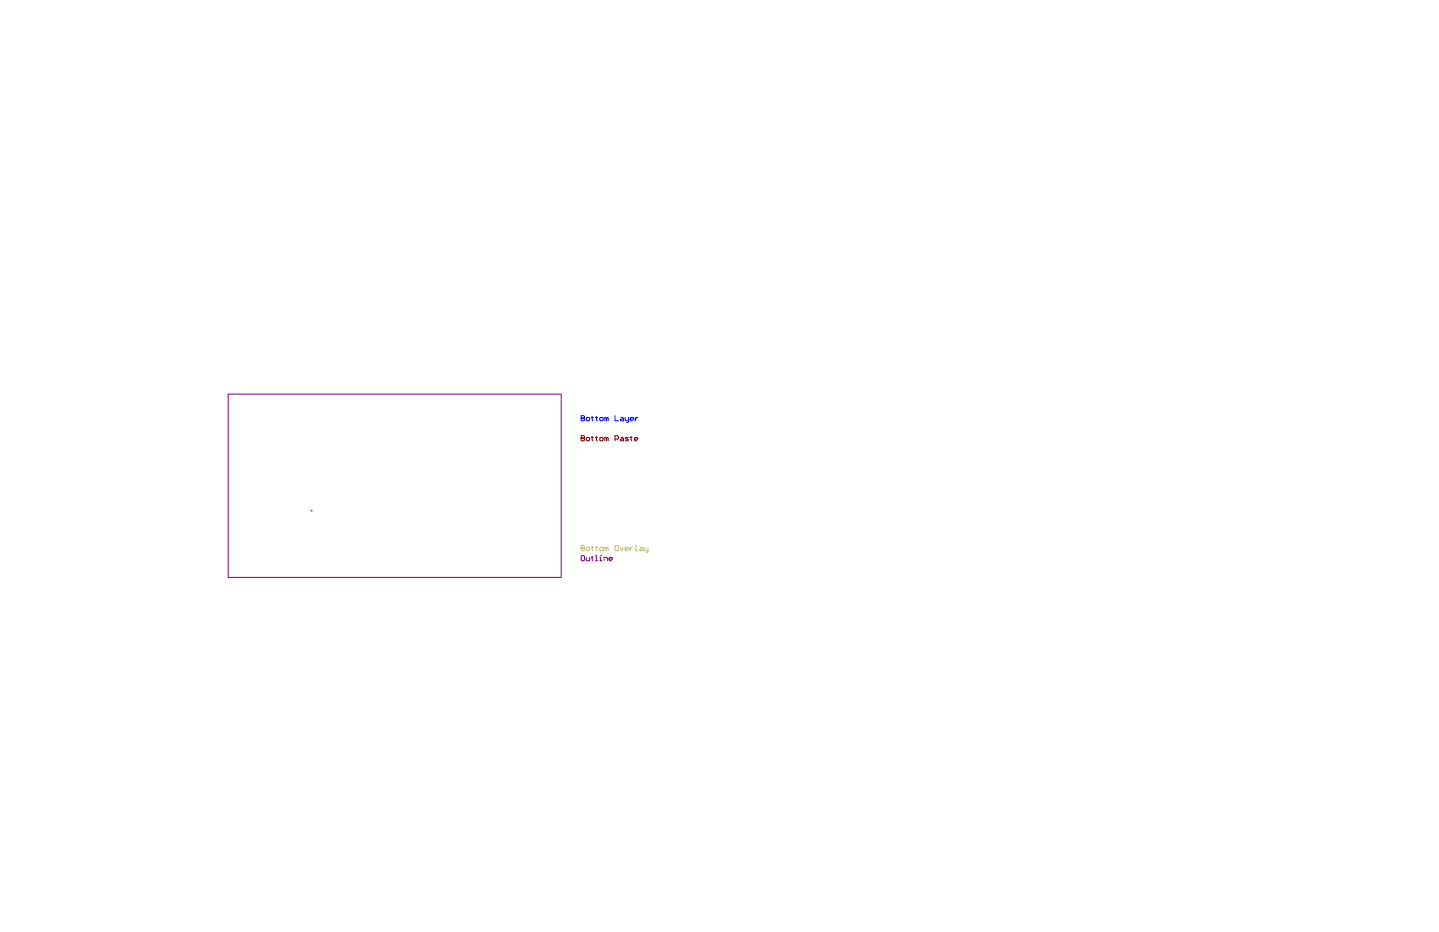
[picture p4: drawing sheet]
<svg xmlns="http://www.w3.org/2000/svg" width="431mm" height="279mm" viewBox="0 0 431 279" stroke-linecap="round" stroke-linejoin="round" font-family="sans-serif">
<path d="M68.4 118.2h99.9v54.9h-99.9zM174.5 166.6h.5l.3 .2v1l-.3 .3h-.5l-.2-.3v-1zM175.8 167.1v.7l.2 .3h.8v-1M177.3 167.1h.5M177.5 166.8v1l.3 .3M178.6 166.6h.2v1.5M178.6 168.1h.5M179.8 168.1h.5M179.8 167.1h.3v1M180.1 166.6h.1M181.1 168.1v-1h.8l.2 .2v.8M182.6 167.6h1l-.2-.5h-.5l-.3 .2v.5l.3 .3h.5" fill="none" stroke="#800080" stroke-width=".3"/>
<g fill="none" stroke="#c0c073" stroke-width=".3">
<path d="M174.3 164.3h.1M174.3 163.6h.7l.3 .2-.3 .5 .3 .5-.3 .3h-.7zM174.3 164.3h.7M175.8 164.3l.2-.2h.5l.3 .2v.5l-.3 .3h-.5l-.2-.3zM177.3 164.1h.5M177.5 163.8v1l.3 .3M178.6 164.1h.5M178.8 163.8v1l.3 .3M179.8 164.3l.3-.2h.5l.2 .2v.5l-.2 .3h-.5l-.3-.3zM181.9 164.3l-.5-.2v1M181.9 164.3v.8M181.9 164.3l.2-.2 .3 .2v.8"/>
<path d="M184.6 163.6h.6l.2 .2v1l-.2 .3h-.6l-.2-.3v-1zM185.9 164.1l.5 1 .5-1M187.4 164.6h1l-.2-.5h-.5l-.3 .2v.5l.3 .3h.5M189 164.1v1M189.7 164.1l-.7 .5M190.5 165.1h.5M190.5 163.6h.2v1.5M192 164.1h.5l.3 .2v.8h-.8l-.3-.3 .3-.2h.8M193.3 164.1v.7l.2 .3h.8M194.3 164.1v1.3l-.5 .2"/>
</g>
<g fill="none" stroke="#800000" stroke-width=".3">
<path d="M174.3 131.4h.1M174.3 130.6h.7l.3 .3-.3 .5 .3 .5-.3 .2h-.7zM174.3 131.4h.7M176 131.1h.5l.3 .3v.5l-.3 .2h-.5l-.2-.2v-.5zM177.3 131.1h.5M177.5 130.9v1l.3 .2M178.6 131.1h.5M178.8 130.9v1l.3 .2M180.1 131.1h.5l.2 .3v.5l-.2 .2h-.5l-.3-.2v-.5zM181.9 131.4l-.5-.3v1M181.9 131.4v.7M181.9 131.4l.2-.3 .3 .3v.7"/>
<path d="M184.4 131.6h.8l.2-.2v-.5l-.2-.3h-.8v1.5M186.2 131.1h.5l.2 .3v.7h-.7l-.3-.2 .3-.3h.7M188.4 131.1h-.7l-.3 .3 .3 .2h.5l.2 .3-.2 .2h-.8M189 131.1h.5M189.2 130.9v1l.3 .2M190.2 131.6h1l-.2-.5h-.5l-.3 .3v.5l.3 .2h.5"/>
</g>
<g fill="none" stroke="#00f" stroke-width=".3">
<path d="M174.3 125.4h.1M174.3 124.6h.7l.3 .3-.3 .5 .3 .5-.3 .2h-.7zM174.3 125.4h.7M176 125.1h.5l.3 .3v.5l-.3 .2h-.5l-.2-.2v-.5zM177.3 125.1h.5M177.5 124.9v1l.3 .2M178.6 125.1h.5M178.8 124.9v1l.3 .2M180.1 125.1h.5l.2 .3v.5l-.2 .2h-.5l-.3-.2v-.5zM181.9 125.4l-.5-.3v1M181.9 125.4v.7M181.9 125.4l.2-.3 .3 .3v.7"/>
<path d="M184.4 124.6v1.5h1M186.2 125.1h.5l.2 .3v.7h-.7l-.3-.2 .3-.3h.7M187.4 125.1v.8l.3 .2h.7M188.4 125.1v1.3l-.5 .3M189 125.6h1l-.3-.5h-.5l-.2 .3v.5l.2 .2h.5M190.5 125.1v1M191.2 125.1l-.7 .5"/>
</g>
<circle cx="93.4" cy="153.1" r=".35" fill="#808080"/>
</svg>
